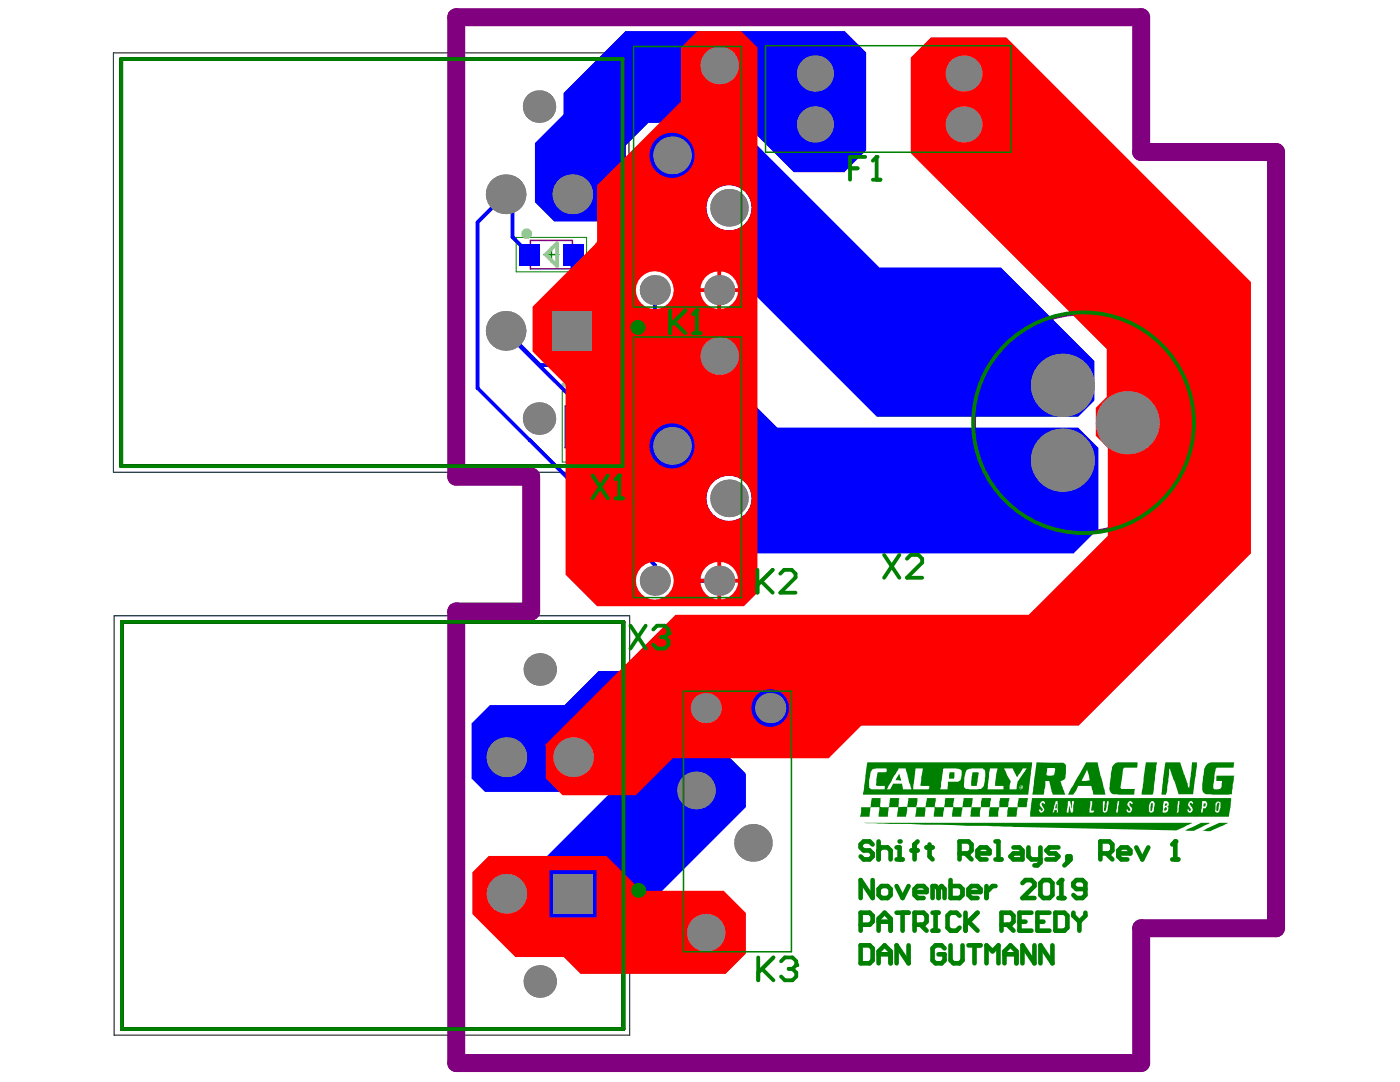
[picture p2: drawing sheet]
<svg xmlns="http://www.w3.org/2000/svg" width="279mm" height="216mm" viewBox="0 0 279 216" stroke-linecap="round" stroke-linejoin="round" font-family="sans-serif">
<path d="M22.6 10.5h102.9v83.7h-102.9zM22.8 122.9h102.9v83.7h-102.9z" fill="none" stroke="#000" stroke-width=".2"/>
<path d="M108.5 50.8h3M110 49.3v3M114.2 85.2h2.9M115.6 83.7v3" fill="none" stroke="#008000" stroke-width=".3"/>
<path d="M103 47.4h14.1v6.8h-14.1zM112.2 78.2h6.9v14h-6.9z" fill="none" stroke="#008000" stroke-width=".2"/>
<path d="M105.9 48h8.3v5.6h-8.3zM112.8 81h5.7v8.4h-5.7z" fill="none" stroke="#800080" stroke-width=".3"/>
<path d="M24.2 11.8h100.1v81.2h-100.1zM24.3 124.1h100.1v81.2h-100.1z" fill="none" stroke="#000" stroke-width=".76"/>
<circle cx="216.2" cy="84.4" r="21.8" fill="none" stroke="#800080" stroke-width=".76"/>
<path d="M91 3.4h136.7v26.9h27v154.9h-27v26.9h-136.7v-90.1h15v-26.9h-15z" fill="none" stroke="#800080" stroke-width="3.6"/>
<path d="M108.9 50.8l2.3-2.3v4.6zM112.4 76.7h1.5M113.2 72.2v4.5M115.5 72.9l.7-.7h2.3v4.5h-2.3l-.7-.7zM113.4 86.3l2.2-2.3 2.3 2.3z" fill="none" stroke="#c0c073" stroke-width=".76"/>
<circle cx="113.2" cy="72.2" r=".38" fill="#c0c073"/>
<path d="M119.2 48.6h2.3l.8 .7v3.1l-.8 .7h-2.3zM126.8 48.6h-3l3 3v.8l-.7 .7h-1.5l-.8-.7M113.2 72.2l.7 .7" fill="none" stroke="#c0c073" stroke-width=".76"/>
<g fill="none" stroke="#c0c073" stroke-width="1.5">
<circle cx="105.1" cy="46.6" r=".3"/>
<circle cx="119.8" cy="80.2" r=".3"/>
</g>
<g fill="#00f">
<path d="M107.6 172.4l21.7-21.7h15.9l3.7 3.7v6.7l-24.9 24.8h-13.5l-2.9-2.8z"/>
<path d="M112.4 18.6l12.4-12.4h43.8l4.3 4.3v19.5l-4.4 4.4h-10.1l-9.8-9.9h-19.2l-4.5 4.5v10.8l-4.4 4.4h-9.9l-3.8-3.9v-11.8l5.6-5.6zM139 13.1a4.5 4.5 0 0 0 9.1 0 4.5 4.5 0 0 0-9.1 0z"/>
<path d="M120.5 81.5l5.2-5.2h20.4l9 9h60.1l4 4.1v16.1l-4.9 4.9h-80.1l-13.7-13.6zM141 99.4a4.5 4.5 0 0 0 9 0 4.5 4.5 0 0 0-9 0z"/>
<path d="M94.1 144.3l3.7-3.6h14.9l6.8-6.8h38.3l3.9 3.9v6l-4.7 4.7h-26.9l-9.5 9.5h-23.8l-2.7-2.7zM137.1 141.3a3.8 3.8 0 0 0 7.5 0 3.8 3.8 0 0 0-7.5 0zM109.6 151.1a4.8 4.8 0 0 0 9.5 0 4.8 4.8 0 0 0-9.5 0z"/>
<path d="M127.2 29.4l3.4-3.4h17.5l27.4 27.3h24.2l18.7 18.7v7.9l-3.2 3.3h-40.2l-32-32h-4.2l-11.6-11.7zM141 41.5a4.5 4.5 0 0 0 9 0 4.5 4.5 0 0 0-9 0z"/>
</g>
<path d="M105.6 50.8v-.1l-3.3-3.4v-7.2l-1.4-1.3-5.6 5.6v33l35.4 35.3v3.2M114.5 50.8l-.3 .2v15M130.7 57.9v4.3l-10.6 10.6h-12.4l-6.8-6.8v.2l14.6 14.6h.1M142.3 57.9h1.2M105.8 87.9h.1M115.6 89.6v5.2l21.1 21.1h6.8" fill="none" stroke="#00f" stroke-width=".76"/>
<g fill="#808080">
<circle cx="101.1" cy="151.1" r="4"/>
<circle cx="100.9" cy="66" r="4"/>
<circle cx="114.4" cy="151.1" r="4"/>
<circle cx="140.9" cy="186.1" r="3.7"/>
<circle cx="150.3" cy="168.2" r="3.7"/>
<circle cx="140.9" cy="141.3" r="2.99"/>
<circle cx="143.5" cy="115.9" r="2.99"/>
<circle cx="145.5" cy="99.4" r="3.7"/>
<circle cx="143.5" cy="71" r="3.7"/>
<circle cx="145.5" cy="41.5" r="3.7"/>
<circle cx="162.6" cy="24.8" r="3.6"/>
<circle cx="192.3" cy="24.8" r="3.6"/>
<circle cx="101.1" cy="178.3" r="4"/>
<circle cx="100.9" cy="38.8" r="4"/>
<circle cx="114.2" cy="38.8" r="4"/>
<circle cx="138.9" cy="157.7" r="3.7"/>
<circle cx="143.5" cy="57.9" r="2.99"/>
<circle cx="143.5" cy="13.1" r="3.7"/>
<circle cx="162.6" cy="14.7" r="3.6"/>
<circle cx="192.3" cy="14.7" r="3.6"/>
<circle cx="107.7" cy="195.8" r="3.2"/>
<circle cx="153.7" cy="141.3" r="2.99"/>
<circle cx="130.7" cy="115.9" r="2.99"/>
<circle cx="134.1" cy="89" r="3.7"/>
<circle cx="107.6" cy="21.3" r="3.2"/>
<circle cx="134.1" cy="31" r="3.7"/>
<circle cx="212" cy="91.8" r="6.3"/>
<circle cx="212" cy="76.9" r="6.3"/>
<circle cx="107.7" cy="133.6" r="3.2"/>
<circle cx="107.6" cy="83.5" r="3.2"/>
<circle cx="130.7" cy="57.9" r="2.99"/>
<circle cx="225" cy="84.4" r="6.3"/>
</g>
<g fill="#808080">
<path d="M110.3 62.1h7.9v7.9h-7.9z" fill-rule="evenodd"/>
<path d="M110.4 174.4h7.9v7.9h-7.9z" fill-rule="evenodd"/>
</g>
<g fill="#00f">
<path d="M112.4 48.6h4.1v4.4h-4.1z" fill-rule="evenodd"/>
<path d="M113.5 87.6h4.3v4h-4.3z" fill-rule="evenodd"/>
<path d="M103.6 48.6h4v4.4h-4z" fill-rule="evenodd"/>
<path d="M113.5 78.7h4.3v4.1h-4.3z" fill-rule="evenodd"/>
</g>
<g fill="#f00">
<path d="M135.9 9.5l3.3-3.3h8.7l3.3 3.3v108.8l-2.7 2.7h-29.3l-6.3-6.3v-38l-6.6-6.5v-9l12.9-12.9v-11.3l16.7-16.8zM129.6 31a4.5 4.5 0 0 0 9 0 4.5 4.5 0 0 0-9 0zM141 41.5a4.5 4.5 0 0 0 9 0 4.5 4.5 0 0 0-9 0zM143.9 54.2v3.3h3.4a3.6 3.6 0 0 0-3.4-3.3zM140.9 55.2l-.6 .8-.5 1.5h3.4v-3.3l-1.5 .4zM143.9 58.3v3.3a3.7 3.7 0 0 0 3.4-3.3zM139.8 58.3a3.7 3.7 0 0 0 3.4 3.3v-3.3zM126.9 57.9a3.8 3.8 0 0 0 7.6 0 3.8 3.8 0 0 0-7.6 0zM129.6 89a4.5 4.5 0 0 0 9 0 4.5 4.5 0 0 0-9 0zM141 99.4a4.5 4.5 0 0 0 9 0 4.5 4.5 0 0 0-9 0zM143.9 112.1v3.4h3.4a3.7 3.7 0 0 0-3.4-3.4zM140.9 113.2l-.6 .8-.5 1.5h3.4v-3.4l-1.5 .5zM143.9 116.3v3.3a3.7 3.7 0 0 0 3.4-3.3zM139.8 116.3a3.7 3.7 0 0 0 3.4 3.3v-3.3zM126.9 115.9a3.8 3.8 0 0 0 7.6 0 3.8 3.8 0 0 0-7.6 0z"/>
<path d="M94.3 174.1l3.3-3.3h23.4l7 6.9h16.4l4.5 4.5v8.1l-4.1 4h-28.9l-3.4-3.3h-9.6l-8.6-8.6zM109.7 173.6v9.5h9.4v-9.5z"/>
<path d="M181.8 11.5l4-4h15l48.9 48.8v54.1l-34.4 34.4h-43.4l-6.5 6.5h-31.1l-7.4 7.4h-14.6l-3.4-3.4v-6.5l-.1-.1 26-26h70.5l15.8-15.8v-17.5l-2.4-2.4v-5.6l2.2-2.2v-9.6l-39.1-39zM149.9 141.3a3.8 3.8 0 0 0 7.6 0 3.8 3.8 0 0 0-7.6 0zM113.4 150.1a1.22 1.22 0 0 0 .6 2.1 1.22 1.22 0 0 0 1.4-1.6 1.27 1.27 0 0 0-2-.5z"/>
</g>
<path d="M114.2 38.8v.7M114.2 150.9l.2 .2" fill="none" stroke="#f00" stroke-width=".76"/>
<g fill="#808080">
<circle cx="101.1" cy="151.1" r="4"/>
<circle cx="100.9" cy="66" r="4"/>
<circle cx="114.4" cy="151.1" r="4"/>
<circle cx="140.9" cy="186.1" r="3.7"/>
<circle cx="150.3" cy="168.2" r="3.7"/>
<circle cx="140.9" cy="141.3" r="2.99"/>
<circle cx="143.5" cy="115.9" r="2.99"/>
<circle cx="145.5" cy="99.4" r="3.7"/>
<circle cx="143.5" cy="71" r="3.7"/>
<circle cx="145.5" cy="41.5" r="3.7"/>
<circle cx="162.6" cy="24.8" r="3.6"/>
<circle cx="192.3" cy="24.8" r="3.6"/>
<circle cx="101.1" cy="178.3" r="4"/>
<circle cx="100.9" cy="38.8" r="4"/>
<circle cx="114.2" cy="38.8" r="4"/>
<circle cx="138.9" cy="157.7" r="3.7"/>
<circle cx="143.5" cy="57.9" r="2.99"/>
<circle cx="143.5" cy="13.1" r="3.7"/>
<circle cx="162.6" cy="14.7" r="3.6"/>
<circle cx="192.3" cy="14.7" r="3.6"/>
<circle cx="107.7" cy="195.8" r="3.2"/>
<circle cx="153.7" cy="141.3" r="2.99"/>
<circle cx="130.7" cy="115.9" r="2.99"/>
<circle cx="134.1" cy="89" r="3.7"/>
<circle cx="107.6" cy="21.3" r="3.2"/>
<circle cx="134.1" cy="31" r="3.7"/>
<circle cx="212" cy="91.8" r="6.3"/>
<circle cx="212" cy="76.9" r="6.3"/>
<circle cx="107.7" cy="133.6" r="3.2"/>
<circle cx="107.6" cy="83.5" r="3.2"/>
<circle cx="130.7" cy="57.9" r="2.99"/>
<circle cx="225" cy="84.4" r="6.3"/>
</g>
<g fill="#808080">
<path d="M110.3 62.1h7.9v7.9h-7.9z" fill-rule="evenodd"/>
<path d="M110.4 174.4h7.9v7.9h-7.9z" fill-rule="evenodd"/>
</g>
<path d="M126.4 9.3h21.6v52h-21.6zM152.8 9.1h49v21.3h-49zM126.4 67.2h21.6v52h-21.6zM136.4 137.9h21.5v52h-21.5z" fill="none" stroke="#008000" stroke-width=".3"/>
<path d="M24.2 11.8h100.1v81.2h-100.1zM118.3 94.9l3 4.5M121.3 94.9l-3 4.5M122.8 99.4h1.5M123.6 94.9v4.5M24.3 124.1h100.1v81.2h-100.1z" fill="none" stroke="#008000" stroke-width=".76"/>
<circle cx="123.6" cy="94.9" r=".38" fill="#008000"/>
<path d="M133.7 61.9v4.6M134.5 64.2l2.3 2.3M136.8 61.9l-3.1 3.1M138.3 66.5h1.5M139.1 61.9v4.6M123.6 94.9l-.8 .7" fill="none" stroke="#008000" stroke-width=".76"/>
<circle cx="139.1" cy="61.9" r=".38" fill="#008000"/>
<path d="M169.6 33.6h1.6M172.7 31.3h-3.1v4.6M174.2 35.9h1.5M175 31.3v4.6M139.1 61.9l-.8 .8" fill="none" stroke="#008000" stroke-width=".76"/>
<circle cx="175" cy="31.3" r=".38" fill="#008000"/>
<path d="M175 31.3l-.8 .8M151.3 191v4.6M152.1 193.3l2.3 2.3M154.4 191l-3.1 3.1M155.9 191.8l.7-.8h1.6l.7 .8v.8" fill="none" stroke="#008000" stroke-width=".76"/>
<circle cx="158.9" cy="192.6" r=".38" fill="#008000"/>
<path d="M125.8 124.9l3.1 4.5M128.9 124.9l-3.1 4.5M130.4 125.6l.7-.7h1.6l.7 .7v.8M157.4 193.3h.8M158.2 193.3l.7 .8v.7l-.7 .8h-1.6l-.7-.8M158.9 192.6l-.7 .7" fill="none" stroke="#008000" stroke-width=".76"/>
<circle cx="133.4" cy="126.4" r=".38" fill="#008000"/>
<path d="M151.2 113.7v4.6M151.9 116l2.3 2.3M154.2 113.7l-3 3M155.7 114.5l.8-.8h1.5l.8 .8v.7l-3.1 3.1h3.1M176.4 110.7l3.1 4.6M179.5 110.7l-3.1 4.6M181 111.5l.8-.8h1.5l.7 .8v.7l-3 3.1h3M131.9 127.1h.8M132.7 127.1l.7 .8v.7l-.7 .8h-1.6l-.7-.8M133.4 126.4l-.7 .7" fill="none" stroke="#008000" stroke-width=".76"/>
<path d="M209 153.3l-.1 1.4h1.4l.3-1.1-.1-.3zM200.4 153.3l.6 1.5 .7 1.1-.2 .8v.8h1.4a3.6 3.6 0 0 1 1.1-2.9l.9-1.3h-.8l-.6 1.1h-.1l-.5 .7-.8-1.8zM189.5 154.2l1-.1-.1 1.3h-1zM179.4 154.5l.1-.1 .1 .4 .2 1-1.1-.1zM216.9 153.6l-1.1 2.2 1.7-.1-.5-2.1zM194 154.2l1.2-.1 .1 .1-.4 2.6-1.1-.1zM203.7 157h.1zM232.6 152.1h2.9l1.8 5.2 .6-5.2h1l-.8 6.4h-2.9l-1.8-5.2-.2 2.7-.5 2.6h-.9zM203.7 156.9l-.1 .4 .1-.3 .2 .3v-.4zM203.5 156.9l.4-.1 .2 .2-.2 .4h-.4zM203.5 156.8l-.1 .4 .4 .3 .3-.3v-.4zM197.5 153.4l-.4 4.1h3.2v-.7h-1.7l.5-3.5zM192.9 153.6l-.5 1.6v1.5a.66 .66 0 0 0 .8 .7l1.8 .1a1.32 1.32 0 0 0 1.5-1.4l.1-2.2-.1-.3-.3-.3h-2.2zM188.2 153.4l-.5 4.1h1.4l.1-1.5h2a1.62 1.62 0 0 0 .7-1.7 .71 .71 0 0 0-.8-.9zM182.7 153.3l-.4 4.2h3l.2-.7h-1.8l.5-3.5zM179.3 153.3v.3l-2.4 3.9h.7l.6-1.1h1.8l.2 1.1h1.7l-1.2-4.2zM174.1 153.6l-.3 .4-.3 1.6v1.5l.4 .4h2.7v-.7h-1.6l-.2-.1 .1-1.3 .3-1.3h1.6l.1-.1v-.6l-1.9-.1zM240.7 152.7a1.63 1.63 0 0 1 1.9-.6h3.7v.2l-.1 .9h-3.4l-.2 .3-.3 2.1a2.52 2.52 0 0 0 0 1.8l.8 .1a.75 .75 0 0 0 .7-1.1l.1-.6h-1.2l.1-1h3.5l-.4 3.7h-5.1a1.28 1.28 0 0 1-.9-1.6l.3-2.4a2.39 2.39 0 0 1 .5-1.8zM228.7 152.1h2.2l-.7 5.9-.1 .5-.2 .1h-2zM222.2 152.7l.3-.4 .6-.2h3.9l-.1 1.1h-2.2a.66 .66 0 0 0-.6 .7l-.5 3.3 .1 .2h2.8l-.2 1.2-3.4-.1a1.2 1.2 0 0 1-1.3-.4 1.2 1.2 0 0 1-.1-1.3l.2-2.4 .2-1.3zM216.8 152.1h2.2l1.6 6.5h-2.4l-.4-1.8h-2.6l-.4 .9-.6 .9h-1.1zM206.9 152.1l5.3 .1a.83 .83 0 0 1 .5 1.1v1.4a1 1 0 0 1-1 1.1l.9 2.8h-2.5l-.7-2.8h-.8v.9l-.3 1.9h-2.3zM173.1 152.1h32.9l-.8 6.5h-33zM237.3 160.1a1.22 1.22 0 0 0 .4 1.3v.3l-.3 .1h-.1v-.3h-.3a.54 .54 0 0 0 .6 .6 .54 .54 0 0 0 .4-.8l-.6-1 .3-.1 .2 .2h.2l-.1-.4-.4-.1zM225.2 160.1a.76 .76 0 0 0 .2 1.1l.2 .6h-.4l-.1-.3h-.3a.58 .58 0 0 0 .6 .6 .58 .58 0 0 0 .6-.7l-.2-.3a.55 .55 0 0 1-.2-.9l.1 .2h.3a.46 .46 0 0 0-.3-.5 .46 .46 0 0 0-.5 .2zM207.7 160.1a.85 .85 0 0 0 .4 1.3v.3l-.2 .1-.3-.3h-.3a.54 .54 0 0 0 .7 .6 .54 .54 0 0 0 .2-.9l-.1-.3a.35 .35 0 0 1-.2-.4 .35 .35 0 0 1 .3-.3v.2h.4a.45 .45 0 0 0-.3-.5 .45 .45 0 0 0-.6 .2zM232.6 160.3h.3v.3l-.4 .2zM240.2 160.3h.3a.37 .37 0 0 1 .1 .5 .37 .37 0 0 1-.4 .1zM192.3 159.2h1.8l-.2 1.9h1.9l.1-1.9h1.9l-.3 1.9h1.9l.2-1.9h1.9l-.3 1.9h1.8l.3-1.9h1.8v.3l-.2 1.6h-1.8l-.2 1.9h-1.9l.2-1.9h-1.8l-.2 .9v1h-1.9l.2-1.9h-1.7l-.2 .9v1h-1.9l.2-1.9h-1.8zM177.6 159.2h1.9l-.2 1.9 1.7-.1 .3-1.8h1.8l-.2 1.9h1.8l-.2 1.9h-1.9l.3-1.9h-1.9l-.2 1.9h-1.8l.2-1.9h-1.8zM210.8 160.5h.1v.8h-.4zM213.1 159.9l-.2 2.2h.4l.1-1.3 .3 1.3h.4l.2-2.2h-.4v1.5l-.3-1.5zM232.5 161.1h.2a.39 .39 0 0 1 .1 .5 .39 .39 0 0 1-.5 .2zM243 160.2h.3v.1l-.3 1.5h-.3v-.7zM229.7 160.4l.4-.2v.6a.89 .89 0 0 1-.4 1zM220.2 159.9l-.1 1.9a.46 .46 0 0 0 .5 .3 .46 .46 0 0 0 .4-.5l.2-1.7h-.3v.9a.95 .95 0 0 1-.4 1h-.2l.2-1.9zM242.6 160.3l-.1 1.6 .2 .2h.4a2.25 2.25 0 0 0 .4-2l-.5-.2zM239.9 159.9l-.2 2.2h.3l.1-.8a.83 .83 0 0 0 .8-1.1l-.3-.3zM235.1 159.9l-.3 2.2h.3l.1-.2 .2-2zM232.3 159.9l-.3 2.2h.7l.3-.2 .2-.8-.3-.1a.65 .65 0 0 0 0-1.1zM223.1 159.9l-.3 2.2h.3l.3-2v-.2zM217.6 159.9l-.2 2.2h.8l.2-.3h-.7l.3-1.9zM210.7 159.9l-.6 2.2h.2l.2-.5h.4v.5h.2v-2.2zM229.6 160.1a2.09 2.09 0 0 0-.3 1.7 .53 .53 0 0 0 .7 .3 .53 .53 0 0 0 .3-.7 1.34 1.34 0 0 0 0-1.4 .4 .4 0 0 0-.7 .1zM206 159.2h39.7v.5l-.5 3.3h-39.6zM188.6 159.2h1.9l-.3 1.8 1.9 .1-.3 1.9h-1.8l.2-1.9h-1.8zM185 159.2h1.7l-.2 1.8 1.9 .1-.2 1.9h-1.8l.1-1.9h-1.8zM174 159.2h1.9h-.2v1.8l1.7 .1-.2 1.9h-1.8l.1-1.9h-1.7zM171.9 161.1h1.9l-.3 1.9h-1.9l.3-.9zM172.3 164.2l65.6 .1-3.1 1.4-32.4-.7zM236.5 165.7l3.2-1.5h1.8l-1.6 .8a4.1 4.1 0 0 1-3.2 .7zM239.9 165.8l3.4-1.6h1.8l-1.8 .8a4.5 4.5 0 0 1-3.4 .8z" fill="#008000"/>
<path d="M174.2 168.5l-.6-.6h-1.2l-.6 .6v.6l.6 .6h1.2l.6 .6v.6l-.6 .6h-1.2l-.6-.6M175.3 169.7l.6-.6h1.2l.6 .6v1.8M175.3 167.9v3.6M178.9 171.5h1.2M178.9 169.1h.6v2.4" fill="none" stroke="#008000" stroke-width=".92"/>
<circle cx="179.5" cy="167.9" r=".46" fill="#008000"/>
<g fill="none" stroke="#008000" stroke-width=".92">
<path d="M181.9 169.7h1.2M183.1 167.9l-.6 .6v3M184.9 169.1h1.2M185.5 168.5v2.4l.6 .6M191.5 170.3h1.8l.6-.6v-1.2l-.6-.6h-1.8v3.6M192.7 170.3l1.2 1.2M195.1 170.3h2.4v-.6l-.6-.6h-1.2l-.6 .6v1.2l.6 .6h1.2M198.7 167.9h.6v3.6M198.7 171.5h1.2M202.3 169.1h1.2l.6 .6v1.8h-1.8l-.6-.6 .6-.6h1.8M205.2 169.1v1.8l.6 .6h1.8M207.6 169.1v3l-.6 .6h-.6"/>
<path d="M211.2 169.1h-1.8l-.6 .6 .6 .6h1.2l.6 .6-.6 .6h-1.8M213 170.9h.6v.6h-.6zM213.6 171.5l-1.2 1.2M219.6 170.3h1.8l.6-.6v-1.2l-.6-.6h-1.8v3.6M220.8 170.3l1.2 1.2M223.2 170.3h2.4v-.6l-.6-.6h-1.2l-.6 .6v1.2l.6 .6h1.2M226.8 169.1l1.2 2.4 1.2-2.4M234 171.5h1.1M234.6 167.9v3.6"/>
</g>
<circle cx="234.6" cy="167.9" r=".46" fill="#008000"/>
<g fill="none" stroke="#008000" stroke-width=".92">
<path d="M174.2 175.6v3.6l-2.4-3.6v3.6M175.3 177.4l.6-.6h1.2l.6 .6v1.2l-.6 .6h-1.2l-.6-.6zM178.9 176.8l1.2 2.4 1.2-2.4M182.5 178h2.4v-.6l-.6-.6h-1.2l-.6 .6v1.2l.6 .6h1.2M187.3 177.4l-.6-.6h-.6v2.4M187.3 177.4v1.8M187.3 177.4l.6-.6 .6 .6v1.8M189.7 175.6v3.6h1.8l.6-.6v-1.2l-.6-.6h-1.8M193.3 178h2.4v-.6l-.6-.6h-1.2l-.6 .6v1.2l.6 .6h1.2M196.9 176.8v2.4M198.7 176.8h-.6l-1.2 1.2M204.1 176.2l.6-.6h1.1l.6 .6v.6l-2.3 2.4h2.3"/>
<path d="M208.2 175.6h1.2l.6 .6v2.4l-.6 .6h-1.2l-.6-.6v-2.4zM211.2 179.2h1.2M211.8 175.6v3.6M234.6 167.9l-.6 .6"/>
</g>
<circle cx="211.8" cy="175.6" r=".46" fill="#008000"/>
<g fill="none" stroke="#008000" stroke-width=".92">
<path d="M211.8 175.6l-.6 .6M216.6 177.4h-1.8l-.6-.6v-.6l.6-.6h1.2l.6 .6v2.4l-.6 .6h-1.2l-.6-.6M171.8 184.5h1.8l.6-.6v-1.2l-.6-.6h-1.8v3.6M171.8 188.6h1.8l.6 .6v2.4l-.6 .6h-1.8zM175.3 185.7v-2.4l1.2-1.2 1.2 1.2v2.4M175.3 192.2v-2.4l1.2-1.2 1.2 1.2v2.4M175.3 183.9h2.4M175.3 190.4h2.4M178.9 182.1h2.4M180.1 182.1v3.6M181.3 188.6v3.6l-2.4-3.6v3.6M182.5 184.5h1.8l.6-.6v-1.2l-.6-.6h-1.8v3.6"/>
<path d="M183.7 184.5l1.2 1.2M186.1 182.1h1.2M186.1 185.7h1.2M186.7 182.1v3.6M188.5 189.2l-.6-.6h-1.2l-.6 .6v2.4l.6 .6h1.2l.6-.6v-1.2h-1.2M189.7 188.6v3l.6 .6h1.2l.6-.6v-3M191.5 182.7l-.6-.6h-1.2l-.6 .6v2.4l.6 .6h1.2l.6-.6M192.7 182.1v3.6M193.3 183.9l1.8 1.8M193.3 188.6h2.4M194.5 188.6v3.6M195.1 182.1l-2.4 2.4"/>
<path d="M196.9 192.2v-3.6l1.2 1.2 1.2-1.2v3.6M199.9 184.5h1.8l.6-.6v-1.2l-.6-.6h-1.8v3.6M200.5 190.4h2.4M200.5 192.2v-2.4l1.2-1.2 1.2 1.2v2.4M201.1 184.5l1.2 1.2M203.5 183.9h1.2M205.8 182.1h-2.3v3.6h2.3M206.4 188.6v3.6l-2.3-3.6v3.6M207 183.9h1.2M209.4 182.1h-2.4v3.6h2.4M210 188.6v3.6l-2.4-3.6v3.6M210.6 182.1h1.8l.6 .6v2.4l-.6 .6h-1.8z"/>
<path d="M214.2 182.1v.6l1.2 1.2M215.4 183.9v1.8M216.6 182.1v.6l-1.2 1.2"/>
</g>
<g fill="none" stroke="#008000" stroke-width="1.5">
<circle cx="127.3" cy="65.3" r=".75"/>
<circle cx="127.5" cy="177.7" r=".75"/>
</g>
<circle cx="216.2" cy="84.4" r="22" fill="none" stroke="#008000" stroke-width=".76"/>
</svg>
